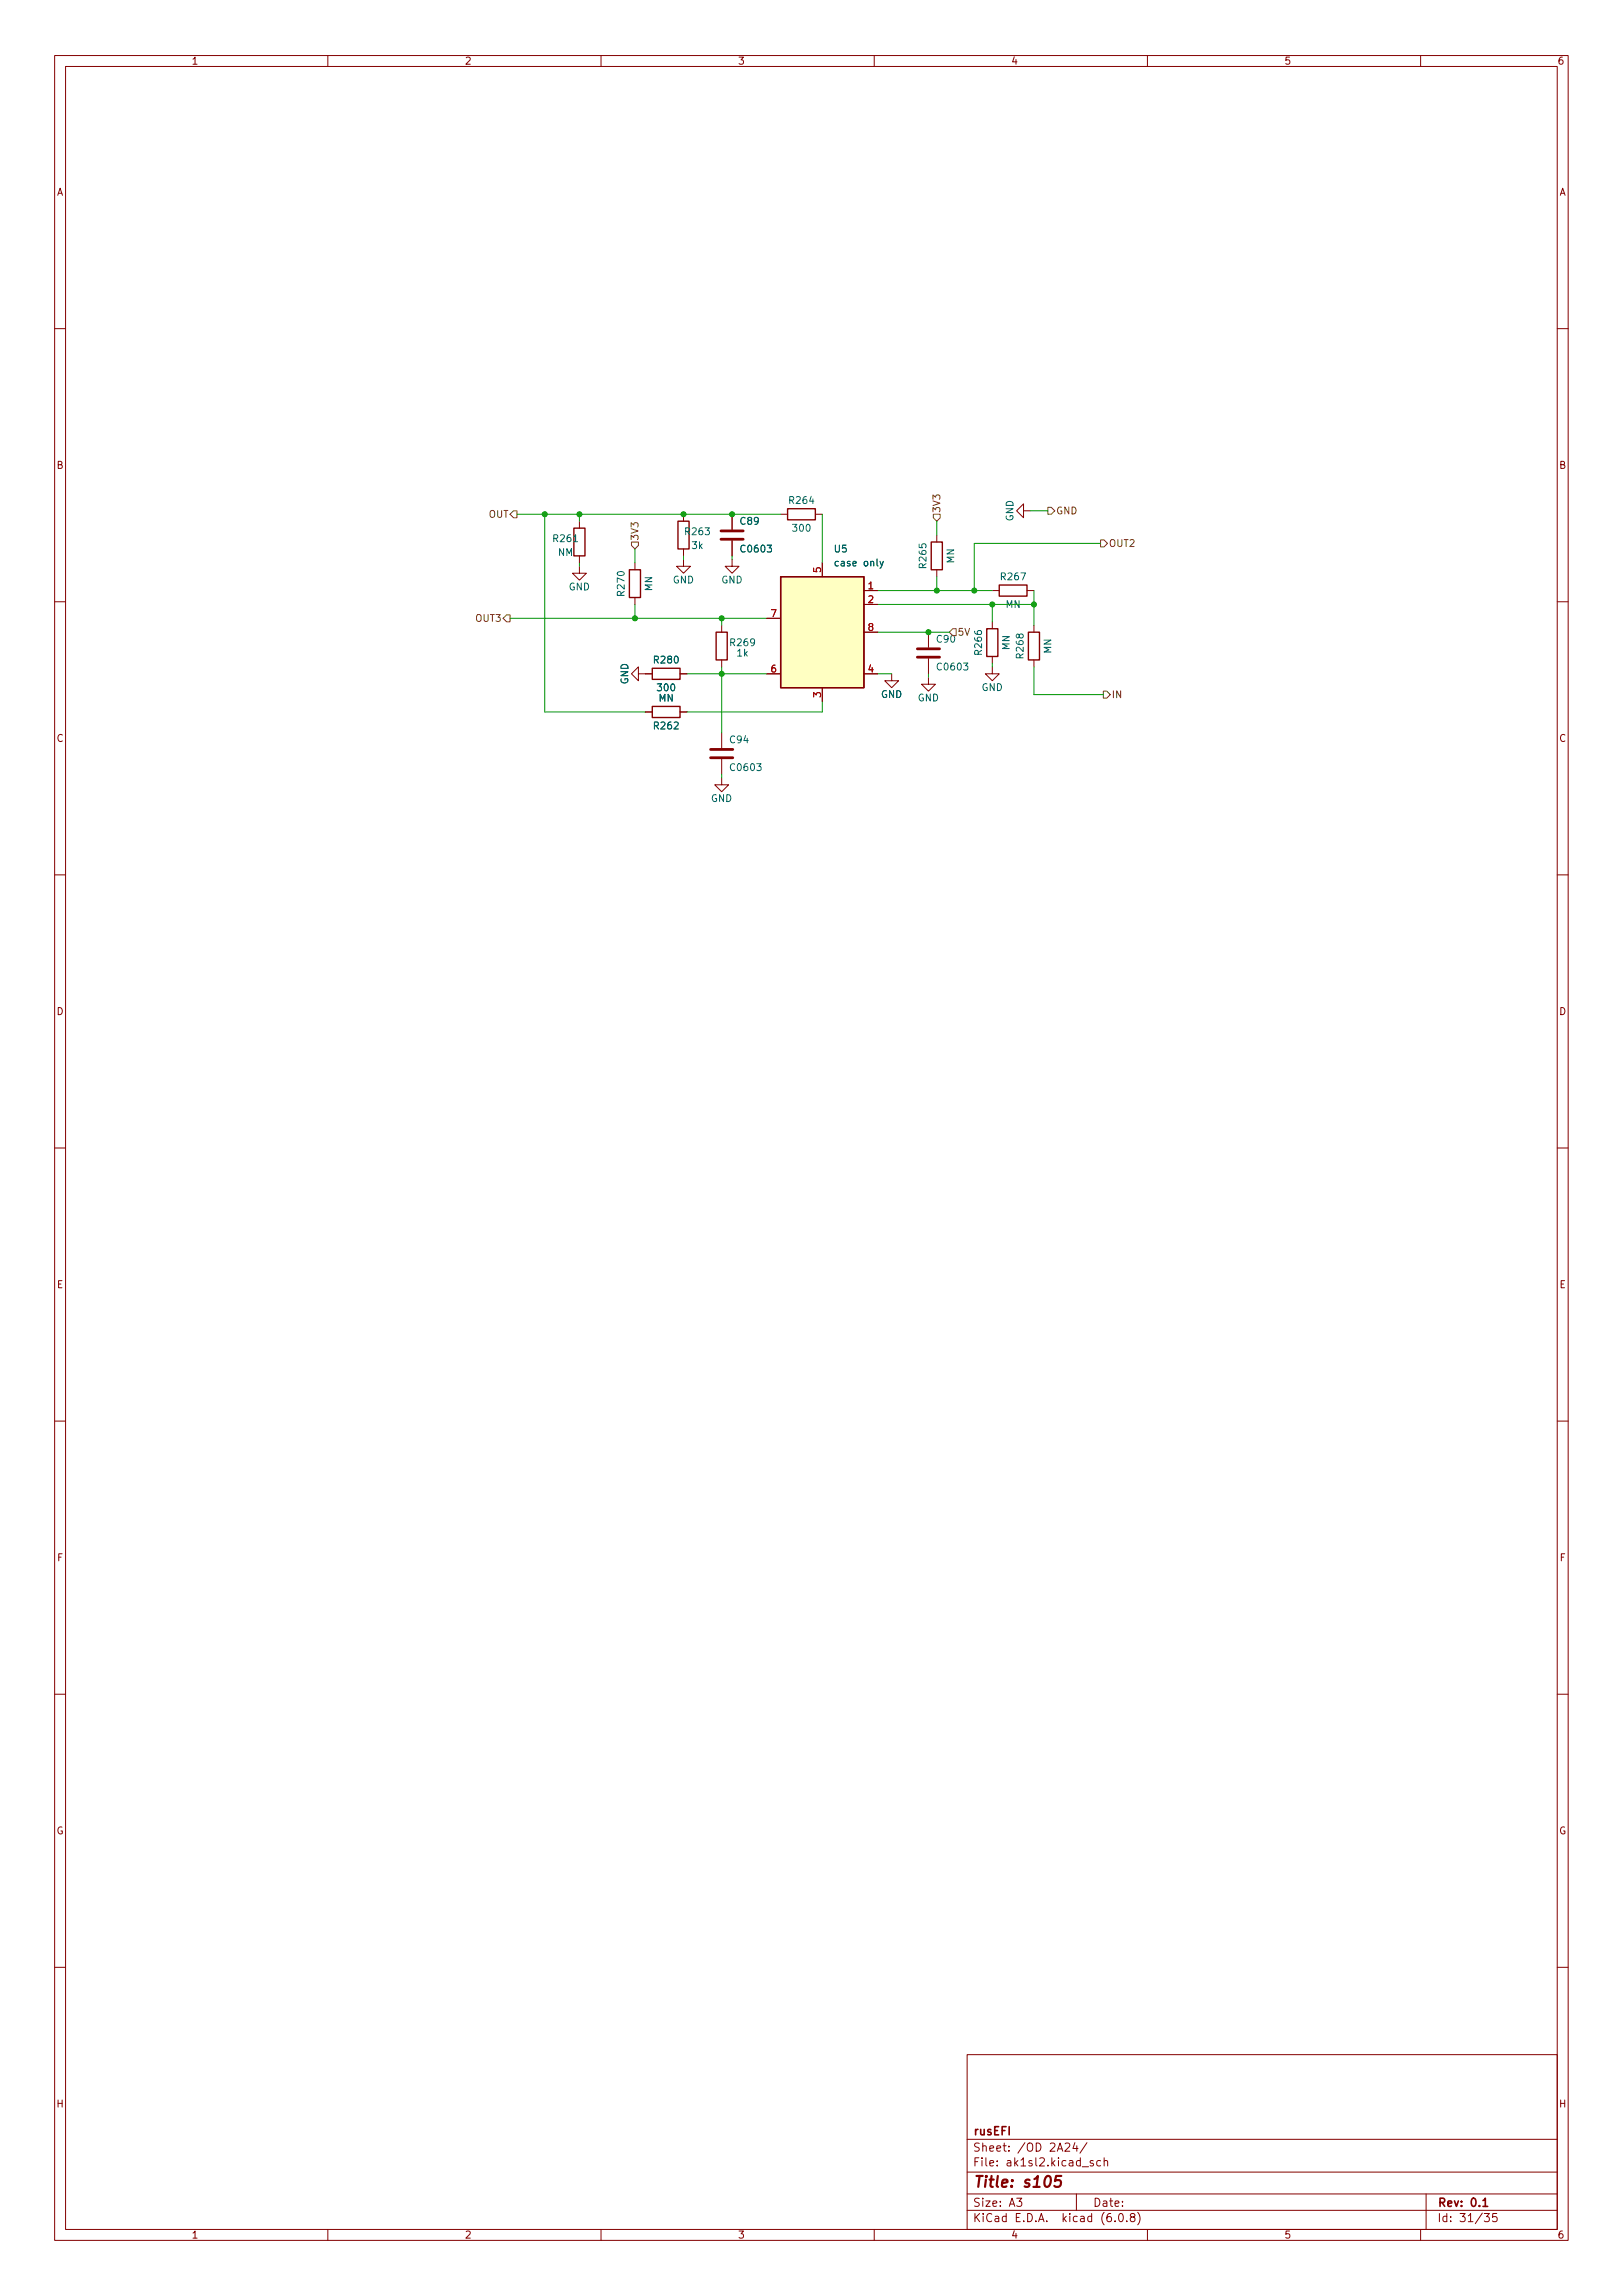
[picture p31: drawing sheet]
<svg xmlns="http://www.w3.org/2000/svg" width="297mm" height="420mm" viewBox="0 0 297 420" stroke-linecap="round" stroke-linejoin="round" font-family="sans-serif">
<defs><g id="words">
<text font-size="2.8" fill="#840000" x="178" y="400.5">Title: s105</text>
<g font-size="2.1" fill="#840000">
<text x="178" y="393.9">Sheet: /OD 2A24/</text>
<text x="178" y="390.9">rusEFI</text>
<text x="178" y="396.6">File: ak1sl2.kicad_sch</text>
<text x="178" y="406.8">KiCad E.D.A. kicad (6.0.8)</text>
<text x="178" y="404">Size: A3</text>
<text x="200" y="404">Date:</text>
<text x="263" y="404">Rev: 0.1</text>
<text x="263" y="406.8">Id: 31/35</text>
</g>
<g font-size="1.8" fill="#840000">
<text x="35" y="11.8">1</text>
<text x="85" y="11.8">2</text>
<text x="135" y="11.8">3</text>
<text x="185" y="11.8">4</text>
<text x="235" y="11.8">5</text>
<text x="285" y="11.8">6</text>
<text x="10.3" y="35.8">A</text>
<text x="285.3" y="35.8">A</text>
<text x="10.3" y="85.8">B</text>
<text x="285.3" y="85.8">B</text>
<text x="10.3" y="135.8">C</text>
<text x="285.3" y="135.8">C</text>
<text x="10.3" y="185.8">D</text>
<text x="285.3" y="185.8">D</text>
<text x="10.4" y="235.8">E</text>
<text x="285.4" y="235.8">E</text>
<text x="10.4" y="285.8">F</text>
<text x="285.5" y="285.8">F</text>
<text x="10.3" y="335.8">G</text>
<text x="285.3" y="335.8">G</text>
<text x="10.3" y="385.8">H</text>
<text x="285.3" y="385.8">H</text>
<text x="35" y="409.8">1</text>
<text x="85" y="409.8">2</text>
<text x="135" y="409.8">3</text>
<text x="185" y="409.8">4</text>
<text x="235" y="409.8">5</text>
<text x="285" y="409.8">6</text>
</g>
<g font-size="1.8" fill="#725600">
<text x="89.4" y="94.8">OUT</text>
<text x="172.1" y="94" transform="rotate(-90 172.1 94)">3V3</text>
<text x="193.2" y="94.1">GND</text>
<text x="116.8" y="99" transform="rotate(-90 116.8 99)">3V3</text>
<text x="202.9" y="100.1">OUT2</text>
<text x="87.2" y="113.8">OUT3</text>
<text x="175.2" y="116.4">5V</text>
<text x="203.4" y="127.8">IN</text>
</g>
<g font-size="1.8" fill="#006464">
<text x="144.6" y="92.2">R264</text>
<text x="185.5" y="95.5" transform="rotate(-90 185.5 95.5)">GND</text>
<text x="101.4" y="99.2">R261</text>
<text x="102.1" y="101.8">NM</text>
<text x="125.5" y="98">R263</text>
<text x="126.7" y="100.5">3k</text>
<text x="135.6" y="96.1">C89</text>
<text x="135.8" y="101.1">C0603</text>
<text x="145.2" y="97.3">300</text>
<text x="152.7" y="101.1">U5</text>
<text x="123.1" y="106.8">GND</text>
<text x="132" y="106.8">GND</text>
<text x="153.2" y="103.7">case only</text>
<text x="169.5" y="103.9" transform="rotate(-90 169.5 103.9)">R265</text>
<text x="174.6" y="103.1" transform="rotate(-90 174.6 103.1)">MN</text>
<text x="183.3" y="106.2">R267</text>
<text x="104.1" y="108.1">GND</text>
<text x="114.3" y="109" transform="rotate(-90 114.3 109)">R270</text>
<text x="119.4" y="108.2" transform="rotate(-90 119.4 108.2)">MN</text>
<text x="184" y="111.3">MN</text>
<text x="133.8" y="118.3">R269</text>
<text x="171.5" y="117.6">C90</text>
<text x="179.7" y="119.8" transform="rotate(-90 179.7 119.8)">R266</text>
<text x="184.8" y="119" transform="rotate(-90 184.8 119)">MN</text>
<text x="192.4" y="119.7" transform="rotate(-90 192.4 119.7)">MN</text>
<text x="115" y="125.3" transform="rotate(-90 115 125.3)">GND</text>
<text x="119.8" y="121.5">R280</text>
<text x="134.9" y="120.2">1k</text>
<text x="171.7" y="122.7">C0603</text>
<text x="187.3" y="120.4" transform="rotate(-90 187.3 120.4)">R268</text>
<text x="120.4" y="126.5">300</text>
<text x="120.5" y="128.4">MN</text>
<text x="161.2" y="127.8">GND</text>
<text x="167.9" y="128.4">GND</text>
<text x="179.6" y="126.5">GND</text>
<text x="119.8" y="133.5">R262</text>
<text x="133.7" y="136.1">C94</text>
<text x="133.9" y="141.1">C0603</text>
<text x="130.1" y="146.8">GND</text>
</g>
<g font-size="1.8" fill="#a90000">
<text x="150.2" y="104.8" transform="rotate(-90 150.2 104.8)">5</text>
<text x="158.9" y="107.9">1</text>
<text x="141.1" y="112.9">7</text>
<text x="158.9" y="110.4">2</text>
<text x="158.9" y="115.5">8</text>
<text x="141.1" y="123.1">6</text>
<text x="158.9" y="123.1">4</text>
<text x="150.2" y="127.7" transform="rotate(-90 150.2 127.7)">3</text>
</g>
</g></defs>
<g fill="none" stroke="#840000" stroke-width=".18">
<path d="M10 10.2h277v400h-277zM12 12.2h273v396h-273zM60 10.2v2M110 10.2v2M160 10.2v2M210 10.2v2M260 10.2v2M10 60.2h2M285 60.2h2M106 95.4v1.3M125.1 94.1v1.3M134 94.1v2.8"/>
<path d="M134 99v2.8M142.9 94.1h1.2M149.2 94.1h1.3M171.4 98v1.2M187.3 93.5v1.3l-1.2-1.3 1.2-1.3v1.3h1.3M10 110.2h2M106 103.7v1.2h-1.2l1.2 1.3 1.3-1.3h-1.3M106 101.8v1.2M116.2 103v1.3M116.2 109.4v1.3M125.1 102.4v1.3h-1.3l1.3 1.2 1.3-1.2h-1.3M125.1 100.5v1.3"/>
<path d="M132.1 114.5v1.2M134 102.4v1.3h-1.3l1.3 1.2 1.3-1.2h-1.3M140.3 113.2h2.6M150.5 103v2.6M158.1 108.1h2.6M158.1 110.7h2.6M158.1 115.7h2.6M169.9 115.7v2.8M171.4 104.3v1.3M181.6 113.8v1.3M181.6 108.1h1.3M188 108.1h1.2"/>
<path d="M189.2 114.5v1.2M285 110.2h2M116.8 123.4v1.2l-1.2-1.2 1.2-1.3v1.3h2.6M118.1 130.3h1.3M124.5 130.3h1.2M124.5 123.4h1.2M132.1 120.8v1.3M132.1 134.2v2.7M132.1 139v2.8M140.3 123.4h2.6M150.5 125.9v2.5M158.1 123.4h2.6"/>
<path d="M163.2 123.4v1.2h-1.3l1.3 1.3 1.3-1.3h-1.3M169.9 124v1.3h-1.2l1.2 1.2 1.3-1.2h-1.3M169.9 120.6v2.8M181.6 122.1v1.3h-1.3l1.3 1.2 1.3-1.2h-1.3M181.6 120.2v1.3M189.2 120.8v1.3M132.1 142.4v1.3h-1.3l1.3 1.2 1.2-1.2h-1.2M10 160.2h2M285 160.2h2M10 210.2h2M285 210.2h2M10 260.2h2"/>
<path d="M285 260.2h2M10 310.2h2M285 310.2h2M10 360.2h2M177 376.2h108v32h-108zM285 360.2h2M177 397.7h108M177 391.7h108M194.9 392.5l.6-.2 .2 .2 .1 .3-.9 1h.9M196.7 392.3l-.3 1h.9M197.1 392.8v1M198.1 396.7h1.1"/>
<path d="M198.9 392.3l-1.3 1.9M200.1 395.6l-.4-.1-.2 .3 .1 .2 .5 .1v.4h-.6M201.4 395.6l-.4-.1-.3 .3v.5l.2 .2h.5M202.1 395.7l.2-.2 .3 .1 .1 .9M202.1 395v1.5M60 408.2v2M110 408.2v2M160 408.2v2M177 404.7h108M177 401.7h108M186.1 402.4h.9l-.5 .6 .4 .2v.6l-.2 .1h-.4l-.2-.1M197 401.7v3"/>
<path d="M204.1 406.6v.1M204.9 405.3l.2-.1a.8 .8 0 0 1 .5 .8 .8 .8 0 0 1-.5 .7 1 1 0 0 1-.2-1.4zM206.2 406.6v.1M207.1 405.9l-.2-.3v-.2l.2-.2 .5 .1 .1 .2-.1 .2-.6 .3-.1 .2v.4l.2 .1h.5l.1-.2-.1-.5-.2-.1M208.2 405a1.72 1.72 0 0 1 0 2.3M210 408.2v2M260 408.2v2M261 401.7v6.5M271.7 405.2h.9l-.5 .6 .4 .2v.6l-.2 .1h-.4l-.2-.1M273.9 405.2h-.7l-.1 .8 .3-.2 .5 .1 .1 .2-.1 .5-.2 .1-.6-.1"/>
</g>
<path d="M271.4 402.9l.4-.5v1.5M271.4 403.9h.9" fill="none" stroke="#840000" stroke-width=".3"/>
<path d="M194.2 398.4h-.9l-.2 .9 .3-.2 .6 .1 .2 .3-.2 .7-.3 .2h-.5l-.2-.2" fill="none" stroke="#840000" stroke-width=".4"/>
<path d="M105 96.7h2.1v5.1h-2.1zM124.1 95.4h2v5.1h-2zM144.1 93.1h5.1v2.1h-5.1zM170.4 99.2h2.1v5.1h-2.1zM115.2 104.3h2v5.1h-2zM131.1 115.7h2v5.1h-2zM142.9 105.6h15.2v20.3h-15.2zM180.6 115.1h2v5.1h-2zM182.9 107.1h5.1v2h-5.1zM188.2 115.7h2v5.1h-2zM119.4 129.3h5.1v2.1h-5.1zM119.4 122.3h5.1v2.1h-5.1z" fill="none" stroke="#840000" stroke-width=".25"/>
<path d="M132 98.7h4M132 97.2h4M167.9 118.8h4.1M130 138.7h4.1M130 137.2h4.1M167.9 120.3h4.1" fill="none" stroke="#840000" stroke-width=".51"/>
<path d="M142.9 105.6h15.2v20.3h-15.2z" fill="#ffffc2" stroke="#ffffc2" stroke-width=".18"/>
<path d="M161.1 102.8l.3 .8M161.7 102.8l-.5 1.1-.1 .1" fill="none" stroke="#006464" stroke-width=".18"/>
<path d="M94 93.5h.6v1.3h-.6l-.7-.7zM115.6 99.2h1.2v.7l-.6 .6-.6-.6zM170.8 94.1h1.3v.7l-.7 .6-.6-.6zM191.8 92.9h.6l.6 .6-.6 .6h-.6zM201.4 98.8h.7l.6 .7-.6 .6h-.7zM92.7 112.6h.6v1.2h-.6l-.6-.6zM174.4 115.1h.6v1.3h-.6l-.7-.7zM201.9 126.5h.7l.6 .7-.6 .6h-.7z" fill="none" stroke="#725600" stroke-width=".18"/>
<g fill="none" stroke="#009600" stroke-width=".18">
<path d="M94.6 94.1h48.3M99.7 94.1v36.2h18.4M106 94.1v1.3M150.5 94.1v8.9M171.4 95.4v2.6M188.6 93.5h3.2M201.4 99.5h-23.1v8.6M93.3 113.2h47M106 103v.7M116.2 100.5v2.5M116.2 110.7v2.5M125.1 101.8v.6"/>
<path d="M132.1 113.2v1.3M134 101.8v.6M160.7 108.1h20.9M160.7 115.7h13M160.7 110.7h28.5M171.4 105.6v2.5M181.6 110.7v3.1M189.2 108.1v6.4M125.7 123.4h14.6M132.1 122.1v12.1M150.5 128.4v1.9h-24.8M160.7 123.4h2.5"/>
<path d="M169.9 123.4v.6M181.6 121.5v.6M189.2 122.1v5.1h12.7M132.1 141.8v.6"/>
</g>
<g fill="#009600" stroke="#009600" stroke-width=".18">
<circle cx="116.2" cy="113.2" r=".46"/>
<circle cx="132.1" cy="123.4" r=".46"/>
<circle cx="99.7" cy="94.1" r=".46"/>
<circle cx="106" cy="94.1" r=".46"/>
<circle cx="132.1" cy="113.2" r=".46"/>
<circle cx="125.1" cy="94.1" r=".46"/>
<circle cx="189.2" cy="110.7" r=".46"/>
<circle cx="169.9" cy="115.7" r=".46"/>
<circle cx="134" cy="94.1" r=".46"/>
<circle cx="181.6" cy="110.7" r=".46"/>
<circle cx="178.3" cy="108.1" r=".46"/>
<circle cx="171.4" cy="108.1" r=".46"/>
</g>
<use href="#words"/>
</svg>
